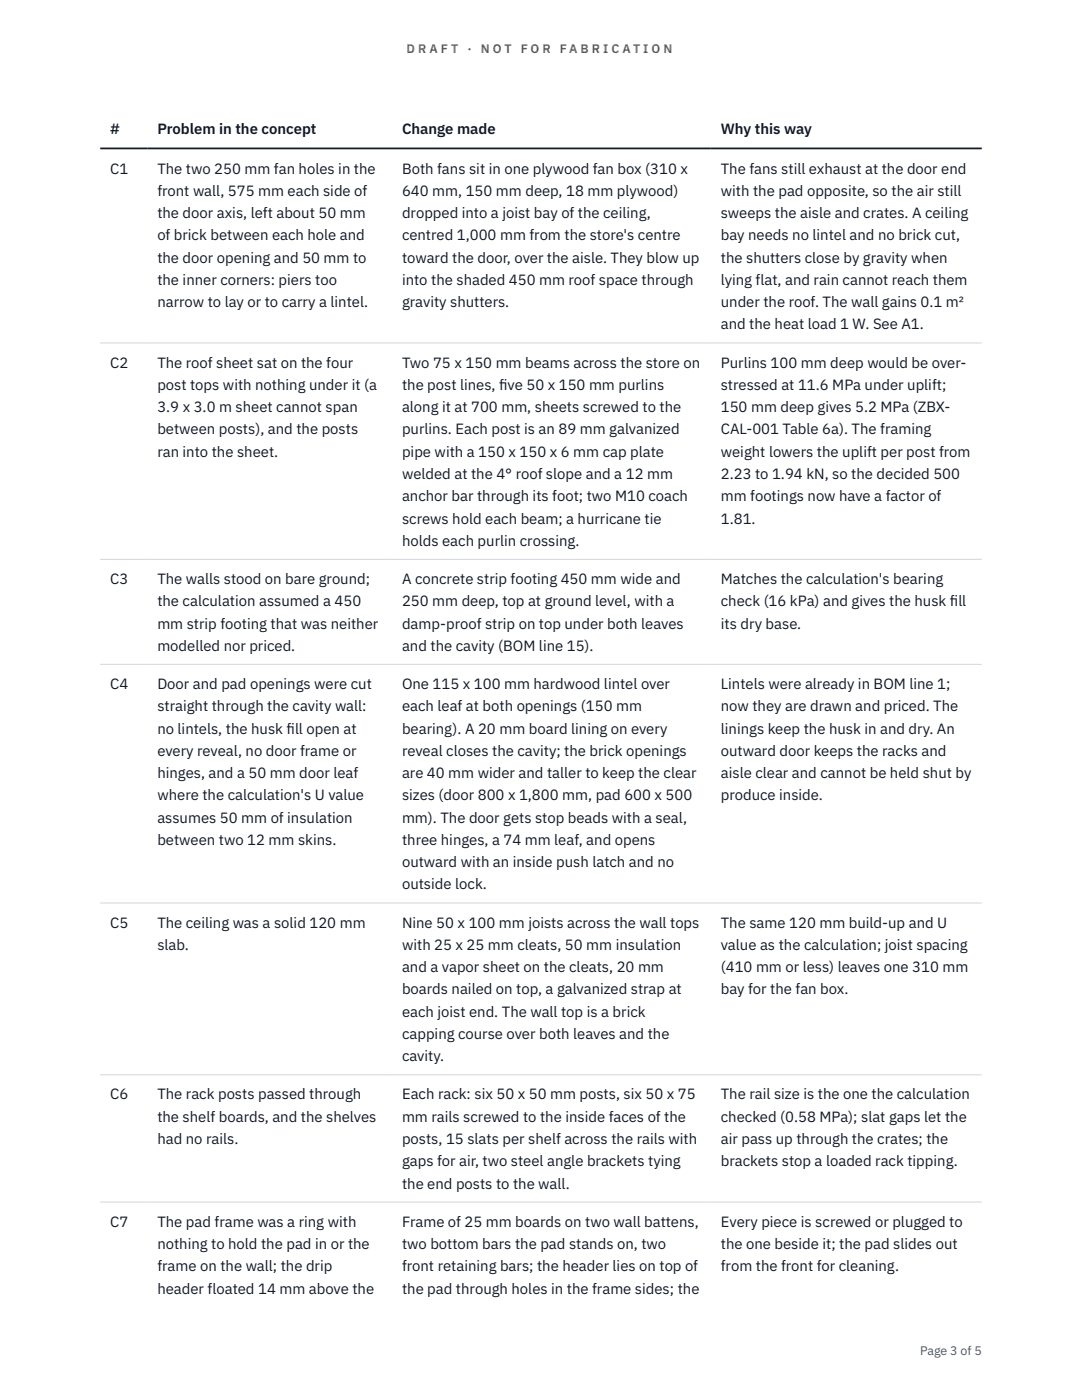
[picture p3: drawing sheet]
<svg xmlns="http://www.w3.org/2000/svg" width="216mm" height="279mm" viewBox="0 0 216 279" stroke-linecap="round" stroke-linejoin="round" font-family="sans-serif">
<defs><g id="words">
<g font-size="3" fill="#111827">
<text x="22" y="26.8">#</text>
<text x="31.4" y="26.8">Problem in the concept</text>
<text x="80.2" y="26.8">Change made</text>
<text x="143.8" y="26.8">Why this way</text>
<text x="22" y="34.6">C1</text>
<text x="31.4" y="34.6">The two 250 mm fan holes in the</text>
<text x="80.2" y="34.6">Both fans sit in one plywood fan box (310 x</text>
<text x="143.8" y="34.6">The fans still exhaust at the door end</text>
<text x="31.4" y="39.1">front wall, 575 mm each side of</text>
<text x="80.2" y="39.1">640 mm, 150 mm deep, 18 mm plywood)</text>
<text x="143.8" y="39.1">with the pad opposite, so the air still</text>
<text x="31.4" y="43.5">the door axis, left about 50 mm</text>
<text x="31.4" y="48">of brick between each hole and</text>
<text x="80.2" y="43.5">dropped into a joist bay of the ceiling,</text>
<text x="80.2" y="48">centred 1,000 mm from the store's centre</text>
<text x="143.8" y="43.5">sweeps the aisle and crates. A ceiling</text>
<text x="143.8" y="48">bay needs no lintel and no brick cut,</text>
<text x="31.4" y="52.4">the door opening and 50 mm to</text>
<text x="80.2" y="52.4">toward the door, over the aisle. They blow up</text>
<text x="143.8" y="52.4">the shutters close by gravity when</text>
<text x="31.4" y="56.9">the inner corners: piers too</text>
<text x="80.2" y="56.9">into the shaded 450 mm roof space through</text>
<text x="143.8" y="56.9">lying flat, and rain cannot reach them</text>
<text x="31.4" y="61.3">narrow to lay or to carry a lintel.</text>
<text x="80.2" y="61.3">gravity shutters.</text>
<text x="143.8" y="61.3">under the roof. The wall gains 0.1 m²</text>
<text x="143.8" y="65.7">and the heat load 1 W. See A1.</text>
<text x="22" y="73.4">C2</text>
<text x="31.4" y="73.4">The roof sheet sat on the four</text>
<text x="31.4" y="77.8">post tops with nothing under it (a</text>
<text x="80.2" y="73.4">Two 75 x 150 mm beams across the store on</text>
<text x="80.2" y="77.8">the post lines, f</text>
<text x="99.6" y="77.8">ive 50 x 150 mm purlins</text>
<text x="143.8" y="73.4">Purlins 100 mm deep would be over-</text>
<text x="143.8" y="77.8">stressed at 11.6 MPa under uplift;</text>
<text x="31.4" y="82.3">3.9 x 3.0 m sheet cannot span</text>
<text x="80.2" y="82.3">along it at 700 mm, sheets screwed to the</text>
<text x="143.8" y="82.3">150 mm deep gives 5.2 MPa (ZBX-</text>
<text x="31.4" y="86.7">between posts), and the posts</text>
<text x="80.2" y="86.7">purlins. Each post is an 89 mm galvanized</text>
<text x="143.8" y="86.7">CAL-001 Table 6a). The framing</text>
<text x="31.4" y="91.1">ran into the sheet.</text>
<text x="80.2" y="91.1">pipe with a 150 x 150 x 6 mm cap plate</text>
<text x="80.2" y="95.6">welded at the 4° roof slope and a 12 mm</text>
<text x="143.8" y="91.1">weight lowers the uplift per post from</text>
<text x="143.8" y="95.6">2.23 to 1.94 kN, so the decided 500</text>
<text x="80.2" y="100">anchor bar through its foot; two M10 coach</text>
<text x="143.8" y="100">mm footings now have a factor of</text>
<text x="80.2" y="104.5">screws hold each beam; a hurricane tie</text>
<text x="143.8" y="104.5">1.81.</text>
<text x="80.2" y="108.9">holds each purlin crossing.</text>
<text x="22" y="116.5">C3</text>
<text x="31.4" y="116.5">The walls stood on bare ground;</text>
<text x="80.2" y="116.5">A concrete strip footing 450 mm wide and</text>
<text x="143.8" y="116.5">Matches the calculation's bearing</text>
<text x="31.4" y="121">the calculation assumed a 450</text>
<text x="31.4" y="125.4">mm strip footing that was neither</text>
<text x="80.2" y="121">250 mm deep, top at ground level, with a</text>
<text x="80.2" y="125.4">damp-proof strip on top under both leaves</text>
<text x="143.8" y="121">check (16 kPa) and gives the husk f</text>
<text x="143.8" y="125.4">its dry base.</text>
<text x="189.5" y="121">ill</text>
<text x="31.4" y="129.9">modelled nor priced.</text>
<text x="80.2" y="129.9">and the cavity (BOM line 15).</text>
<text x="22" y="137.5">C4</text>
<text x="31.4" y="137.5">Door and pad openings were cut</text>
<text x="80.2" y="137.5">One 115 x 100 mm hardwood lintel over</text>
<text x="143.8" y="137.5">Lintels were already in BOM line 1;</text>
<text x="31.4" y="142">straight through the cavity wall:</text>
<text x="80.2" y="142">each leaf at both openings (150 mm</text>
<text x="143.8" y="142">now they are drawn and priced. The</text>
<text x="31.4" y="146.4">no lintels, the husk f</text>
<text x="57.2" y="146.4">ill open at</text>
<text x="80.2" y="146.4">bearing). A 20 mm board lining on every</text>
<text x="143.8" y="146.4">linings keep the husk in and dry. An</text>
<text x="31.4" y="150.8">every reveal, no door frame or</text>
<text x="31.4" y="155.3">hinges, and a 50 mm door leaf</text>
<text x="80.2" y="150.8">reveal closes the cavity; the brick openings</text>
<text x="80.2" y="155.3">are 40 mm wider and taller to keep the clear</text>
<text x="143.8" y="150.8">outward door keeps the racks and</text>
<text x="143.8" y="155.3">aisle clear and cannot be held shut by</text>
<text x="31.4" y="159.7">where the calculation's U value</text>
<text x="80.2" y="159.7">sizes (door 800 x 1,800 mm, pad 600 x 500</text>
<text x="143.8" y="159.7">produce inside.</text>
<text x="31.4" y="164.2">assumes 50 mm of insulation</text>
<text x="80.2" y="164.2">mm). The door gets stop beads with a seal,</text>
<text x="31.4" y="168.6">between two 12 mm skins.</text>
<text x="80.2" y="168.6">three hinges, a 74 mm leaf, and opens</text>
<text x="80.2" y="173.1">outward with an inside push latch and no</text>
<text x="80.2" y="177.5">outside lock.</text>
<text x="22" y="185.1">C5</text>
<text x="31.4" y="185.1">The ceiling was a solid 120 mm</text>
<text x="80.2" y="185.1">Nine 50 x 100 mm joists across the wall tops</text>
<text x="143.8" y="185.1">The same 120 mm build-up and U</text>
<text x="31.4" y="189.6">slab.</text>
<text x="80.2" y="189.6">with 25 x 25 mm cleats, 50 mm insulation</text>
<text x="143.8" y="189.6">value as the calculation; joist spacing</text>
<text x="80.2" y="194">and a vapor sheet on the cleats, 20 mm</text>
<text x="143.8" y="194">(410 mm or less) leaves one 310 mm</text>
<text x="80.2" y="198.5">boards nailed on top, a galvanized strap at</text>
<text x="80.2" y="202.9">each joist end. The wall top is a brick</text>
<text x="143.8" y="198.5">bay for the fan box.</text>
<text x="80.2" y="207.4">capping course over both leaves and the</text>
<text x="80.2" y="211.8">cavity.</text>
<text x="22" y="219.4">C6</text>
<text x="31.4" y="219.4">The rack posts passed through</text>
<text x="80.2" y="219.4">Each rack: six 50 x 50 mm posts, six 50 x 75</text>
<text x="143.8" y="219.4">The rail size is the one the calculation</text>
<text x="31.4" y="223.9">the shelf boards, and the shelves</text>
<text x="80.2" y="223.9">mm rails screwed to the inside faces of the</text>
<text x="143.8" y="223.9">checked (0.58 MPa); slat gaps let the</text>
<text x="31.4" y="228.3">had no rails.</text>
<text x="80.2" y="228.3">posts, 15 slats per shelf across the rails with</text>
<text x="80.2" y="232.8">gaps for air, two steel angle brackets tying</text>
<text x="143.8" y="228.3">air pass up through the crates; the</text>
<text x="143.8" y="232.8">brackets stop a loaded rack tipping.</text>
<text x="80.2" y="237.2">the end posts to the wall.</text>
<text x="22" y="244.8">C7</text>
<text x="31.4" y="244.8">The pad frame was a ring with</text>
<text x="80.2" y="244.8">Frame of 25 mm boards on two wall battens,</text>
<text x="143.8" y="244.8">Every piece is screwed or plugged to</text>
<text x="31.4" y="249.3">nothing to hold the pad in or the</text>
<text x="80.2" y="249.3">two bottom bars the pad stands on, two</text>
<text x="143.8" y="249.3">the one beside it; the pad slides out</text>
<text x="31.4" y="253.7">frame on the wall; the drip</text>
<text x="80.2" y="253.7">front retaining bars; the header lies on top of</text>
<text x="143.8" y="253.7">from the front for cleaning.</text>
<text x="31.4" y="258.2">header floated 14 mm above the</text>
<text x="80.2" y="258.2">the pad through holes in the frame sides; the</text>
</g>
<g font-size="2.5" fill="#b45309">
<text x="81.1" y="10.5">D R A F T</text>
<text x="93.3" y="10.5">·</text>
<text x="95.9" y="10.5">N O T</text>
<text x="103.9" y="10.5">F O R</text>
<text x="111.7" y="10.5">F A B R I C A T I O N</text>
</g>
<text font-size="2.5" fill="#4b5563" x="183.6" y="270.3">Page 3 of 5</text>
</g></defs>
<path d="M20 68.4h175.9M20 111.6h175.9M20 132.6h175.9M20 180.2h175.9M20 214.5h175.9M20 239.9h175.9" fill="none" stroke="#d1d5db" stroke-width=".2"/>
<path d="M20 29.6h175.9" fill="none" stroke="#111827" stroke-width=".35"/>
<use href="#words"/>
</svg>
